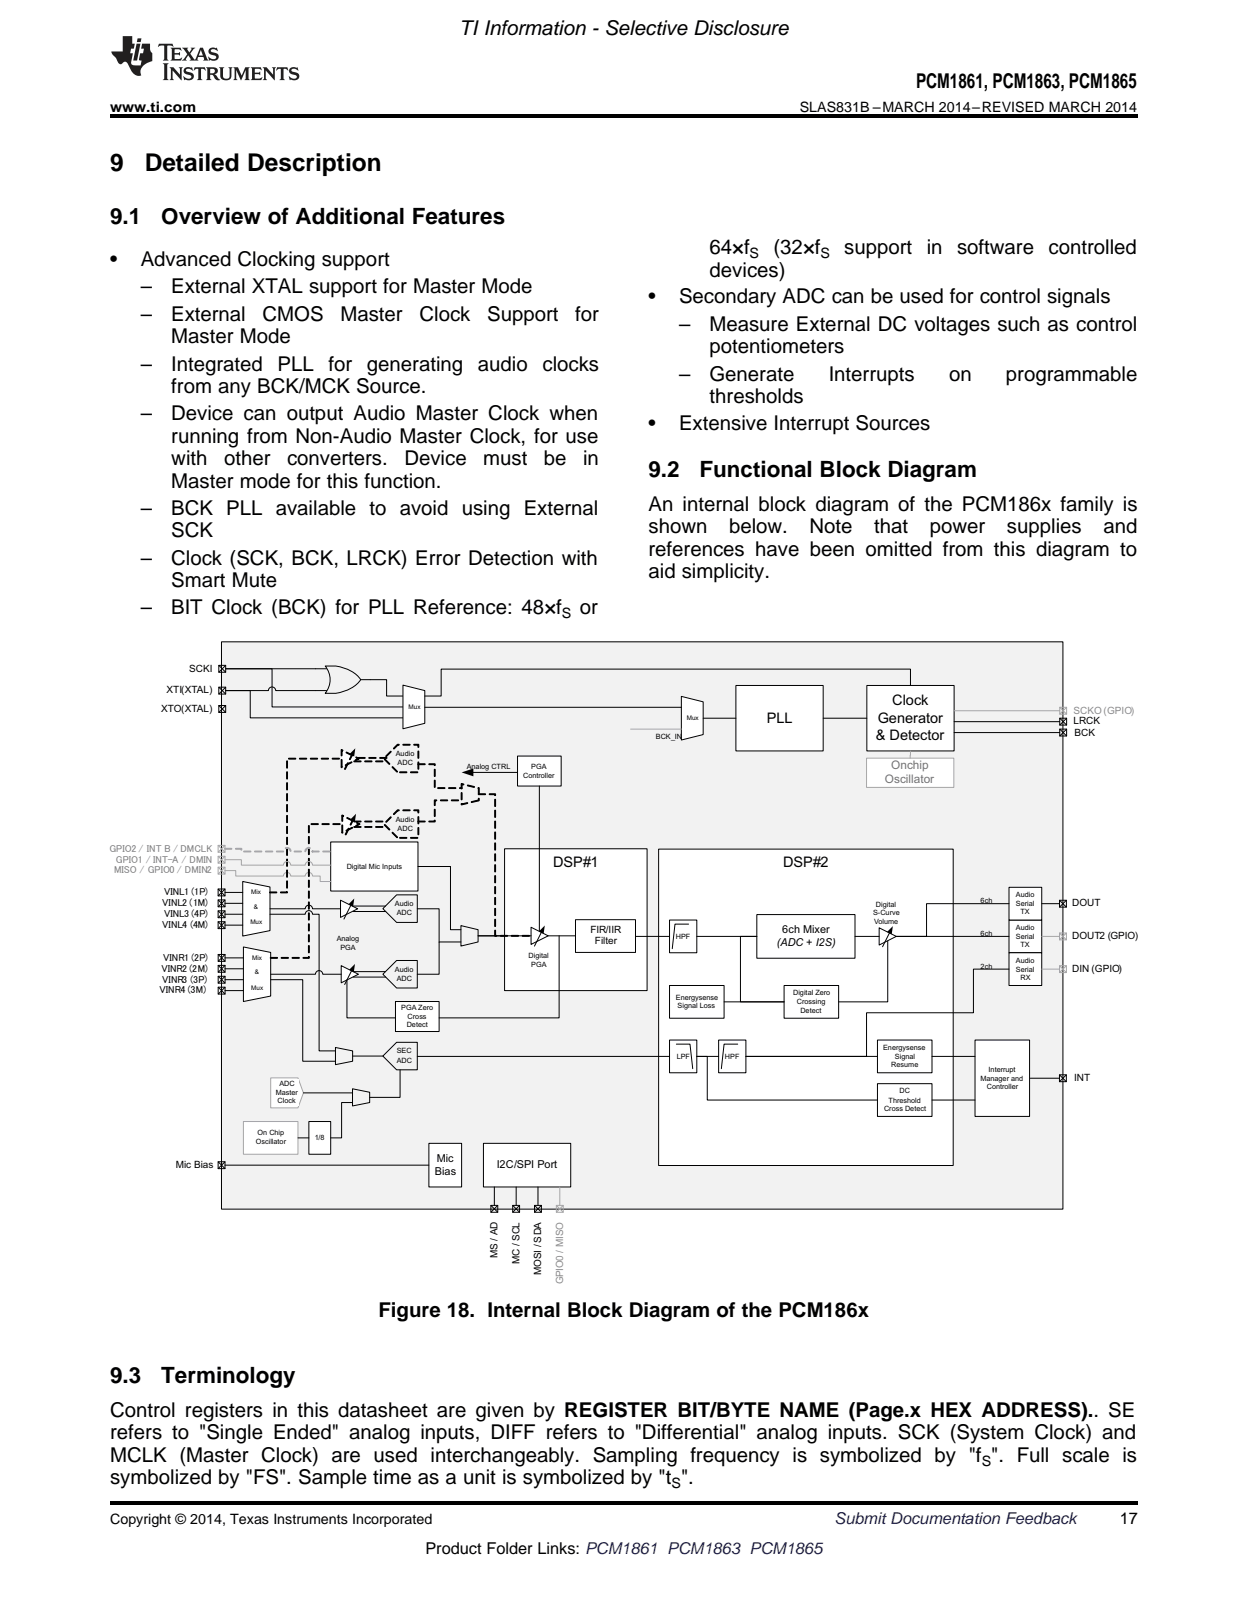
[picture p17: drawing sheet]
<svg xmlns="http://www.w3.org/2000/svg" width="216mm" height="279mm" viewBox="0 0 216 279" stroke-linecap="round" stroke-linejoin="round" font-family="sans-serif">
<defs><g id="words">
<g font-size="4.2">
<text x="19" y="29.6">9</text>
<text x="25" y="29.6">Detailed Description</text>
</g>
<g font-size="3.9">
<text x="19" y="38.8">9.1</text>
<text x="27.9" y="38.8">Overview of Additional Features</text>
<text x="112.2" y="82.4">9.2</text>
<text x="121" y="82.4">Functional Block Diagram</text>
<text x="19" y="239.2">9.3</text>
<text x="27.9" y="239.2">Terminology</text>
</g>
<g font-size="3.5">
<text x="79.4" y="6">TI Information - Selective Disclosure</text>
<text x="158.5" y="15.2">PCM1861, PCM1863, PCM1865</text>
<text x="19" y="46">•</text>
<text x="24.3" y="46">Advanced Clocking support</text>
<text x="122.8" y="44">64×f</text>
<text x="122.8" y="47.8">devices)</text>
<text x="133.8" y="44">(32×f</text>
<text x="146.1" y="44">support</text>
<text x="160.3" y="44">in</text>
<text x="165.6" y="44">software</text>
<text x="181.4" y="44">controlled</text>
<text x="24.3" y="50.8">–</text>
<text x="29.6" y="50.8">External XTAL support for Master Mode</text>
<text x="112.2" y="52.5">•</text>
<text x="117.5" y="52.5">Secondary ADC can be used for control signals</text>
<text x="24.3" y="55.5">–</text>
<text x="29.6" y="55.5">External</text>
<text x="29.6" y="59.4">Master Mode</text>
<text x="45.4" y="55.5">CMOS</text>
<text x="58.9" y="55.5">Master</text>
<text x="72.6" y="55.5">Clock</text>
<text x="84.3" y="55.5">Support</text>
<text x="99.5" y="55.5">for</text>
<text x="117.5" y="57.2">–</text>
<text x="122.7" y="57.2">Measure External DC voltages such as control</text>
<text x="24.3" y="64.1">–</text>
<text x="29.6" y="64.1">Integrated</text>
<text x="48" y="64.1">PLL</text>
<text x="56.8" y="64.1">for</text>
<text x="63.5" y="64.1">generating</text>
<text x="82.7" y="64.1">audio</text>
<text x="93.9" y="64.1">clocks</text>
<text x="117.5" y="65.8">–</text>
<text x="122.7" y="65.8">Generate</text>
<text x="122.8" y="61.1">potentiometers</text>
<text x="143.4" y="65.8">Interrupts</text>
<text x="164.2" y="65.8">on</text>
<text x="174" y="65.8">programmable</text>
<text x="29.6" y="68">from any BCK/MCK Source.</text>
<text x="122.8" y="69.7">thresholds</text>
<text x="24.3" y="72.7">–</text>
<text x="29.6" y="72.7">Device can output Audio Master Clock when</text>
<text x="29.6" y="76.6">running from Non-Audio Master Clock, for use</text>
<text x="112.2" y="74.4">•</text>
<text x="117.5" y="74.4">Extensive Interrupt Sources</text>
<text x="29.6" y="80.5">with</text>
<text x="38.8" y="80.5">other</text>
<text x="49.7" y="80.5">converters.</text>
<text x="70" y="80.5">Device</text>
<text x="83.6" y="80.5">must</text>
<text x="94.1" y="80.5">be</text>
<text x="100.9" y="80.5">in</text>
<text x="24.3" y="89.1">–</text>
<text x="29.6" y="89.1">BCK PLL available to avoid using External</text>
<text x="29.6" y="84.3">Master mode for this function.</text>
<text x="112.2" y="88.4">An internal block diagram of the PCM186x family is</text>
<text x="29.6" y="93">SCK</text>
<text x="112.2" y="92.3">shown</text>
<text x="126.1" y="92.3">below.</text>
<text x="140" y="92.3">Note</text>
<text x="151.2" y="92.3">that</text>
<text x="160.9" y="92.3">power</text>
<text x="174.2" y="92.3">supplies</text>
<text x="190.9" y="92.3">and</text>
<text x="24.3" y="97.7">–</text>
<text x="29.6" y="97.7">Clock (SCK, BCK, LRCK) Error Detection with</text>
<text x="29.6" y="101.6">Smart Mute</text>
<text x="112.2" y="96.2">references have been omitted from this diagram to</text>
<text x="112.2" y="100">aid simplicity.</text>
<text x="24.3" y="106.3">–</text>
<text x="29.6" y="106.3">BIT Clock (BCK) for PLL Reference: 48×f</text>
<text x="100.3" y="106.3">or</text>
<text x="65.5" y="227.9">Figure 18. Internal Block Diagram of the PCM186x</text>
<text x="19" y="245.1">Control registers in this datasheet are given by REGISTER BIT/BYTE NAME (Page.x HEX ADDRESS).. SE</text>
<text x="19" y="249">refers to &quot;Single Ended&quot; analog inputs, DIFF refers to &quot;Differential&quot; analog inputs. SCK (System Clock) and</text>
<text x="19" y="252.9">MCLK (Master Clock) are used interchangeably. Sampling frequency is symbolized by &quot;f &quot;. Full scale is</text>
<text x="19" y="256.8">symbolized by &quot;FS&quot;. Sample time as a unit is symbolized by &quot;t &quot;.</text>
</g>
<text font-size="2.8" fill="#0000c8" x="144.4" y="263.6">Submit Documentation Feedback</text>
<g font-size="2.8">
<text x="193.7" y="263.6">17</text>
<text x="73.6" y="268.9">Product Folder Links: PCM1861 PCM1863 PCM1865</text>
</g>
<g font-size="2.5">
<text x="19" y="19.3">www.ti.com</text>
<text x="138.4" y="19.3">SLAS831B –MARCH 2014–REVISED MARCH 2014</text>
<text x="129.7" y="44.7">S</text>
<text x="141.9" y="44.7">S</text>
<text x="97.2" y="107">S</text>
<text x="132.6" y="125">PLL</text>
<text x="151.8" y="125">Generator</text>
<text x="154.4" y="122">Clock</text>
<text x="151.5" y="128">&amp; Detector</text>
<text x="95.7" y="150">DSP#1</text>
<text x="135.5" y="150">DSP#2</text>
<text x="116.2" y="257.5">S</text>
<text x="169.8" y="253.6">S</text>
<text x="19" y="263.6">Copyright © 2014, Texas Instruments Incorporated</text>
</g>
<g font-size="2" fill="#737373">
<text x="153.1" y="135.5">Oscillator</text>
<text x="154.2" y="133">Onchip</text>
</g>
<g font-size="1.9">
<text x="135.3" y="161.5">6ch Mixer</text>
<text x="134.4" y="163.7">(ADC + I2S)</text>
<text x="75.2" y="203.3">Bias</text>
<text x="75.6" y="201">Mic</text>
<text x="85.9" y="202.1">I2C/SPI Port</text>
</g>
<g font-size="1.7">
<text x="28.8" y="120">XTI(XTAL)</text>
<text x="32.8" y="116.2">SCKI</text>
<text x="27.9" y="123.1">XTO(XTAL)</text>
<text x="185.7" y="125.3">LRCK</text>
<text x="185.9" y="127.4">BCK</text>
<text x="28.4" y="154.9">VINL1 (1P)</text>
<text x="28.1" y="160.5">VINL4 (4M)</text>
<text x="28.1" y="156.8">VINL2 (1M)</text>
<text x="28.4" y="158.7">VINL3 (4P)</text>
<text x="102.1" y="161.5">FIR/IIR</text>
<text x="185.5" y="156.8">DOUT</text>
<text x="28.2" y="166.2">VINR1 (2P)</text>
<text x="102.9" y="163.4">Filter</text>
<text x="185.5" y="162.4">DOUT2 (GPIO)</text>
<text x="27.6" y="171.9">VINR4 (3M)</text>
<text x="27.9" y="168.1">VINR2 (2M)</text>
<text x="28.1" y="170">VINR3 (3P)</text>
<text x="185.5" y="168.1">DIN (GPIO)</text>
<text x="185.8" y="187">INT</text>
<text x="30.4" y="202.1">Mic Bias</text>
<text x="86.1" y="217.6" transform="rotate(-90 86.1 217.6)">MS / AD</text>
<text x="89.9" y="218.7" transform="rotate(-90 89.9 218.7)">MC / SCL</text>
<text x="93.6" y="220.6" transform="rotate(-90 93.6 220.6)">MOSI / SDA</text>
</g>
<g font-size="1.7" fill="#8c8c8c">
<text x="185.7" y="123.6">SCKO(GPIO)</text>
<text x="97.4" y="222.2" transform="rotate(-90 97.4 222.2)">GPIO0 / MISO</text>
</g>
<g font-size="1.7" fill="#808080">
<text x="18.9" y="147.3">GPIO2 / INT B / DMCLK</text>
<text x="20" y="149.2">GPIO1 / INT-A / DMIN</text>
<text x="19.7" y="151.1">MISO / GPIO0 / DMIN2</text>
</g>
<g font-size="1.3">
<text x="68.5" y="130.8">Audio</text>
<text x="113.5" y="127.8">BCK_IN</text>
<text x="68.8" y="132.4">ADC</text>
<text x="80.7" y="133">Analog CTRL</text>
<text x="90.5" y="134.6">Controller</text>
<text x="91.9" y="133">PGA</text>
<text x="68.5" y="142.1">Audio</text>
<text x="68.8" y="143.7">ADC</text>
<text x="60" y="150.3">Digital Mic Inputs</text>
<text x="175.7" y="155.2">Audio</text>
<text x="68.3" y="156.8">Audio</text>
<text x="68.6" y="158.3">ADC</text>
<text x="151" y="158.3">S-Curve</text>
<text x="151.2" y="159.9">Volume</text>
<text x="151.5" y="156.9">Digital</text>
<text x="169.6" y="162">6ch</text>
<text x="169.6" y="156.3">6ch</text>
<text x="175.7" y="160.9">Audio</text>
<text x="175.7" y="156.8">Serial</text>
<text x="176.5" y="158.2">TX</text>
<text x="58.3" y="162.7">Analog</text>
<text x="58.9" y="164.3">PGA</text>
<text x="91.4" y="165.7">Digital</text>
<text x="91.9" y="167.3">PGA</text>
<text x="116.9" y="162.4">HPF</text>
<text x="169.6" y="167.6">2ch</text>
<text x="175.7" y="162.4">Serial</text>
<text x="175.7" y="166.5">Audio</text>
<text x="176.5" y="163.8">TX</text>
<text x="68.3" y="168.1">Audio</text>
<text x="68.6" y="169.7">ADC</text>
<text x="116.9" y="173">Energysense</text>
<text x="137.2" y="172.2">Digital Zero</text>
<text x="137.8" y="173.8">Crossing</text>
<text x="175.7" y="168.1">Serial</text>
<text x="176.5" y="169.5">RX</text>
<text x="69.4" y="174.7">PGA Zero</text>
<text x="70.4" y="177.7">Detect</text>
<text x="70.5" y="176.3">Cross</text>
<text x="117.2" y="174.4">Signal Loss</text>
<text x="138.5" y="175.2">Detect</text>
<text x="68.6" y="182.3">SEC</text>
<text x="68.6" y="183.8">ADC</text>
<text x="117.1" y="183.2">LPF</text>
<text x="125.4" y="183.2">HPF</text>
<text x="152.8" y="181.6">Energysense</text>
<text x="154.2" y="184.6">Resume</text>
<text x="154.8" y="183.2">Signal</text>
<text x="171" y="185.4">Interrupt</text>
<text x="47.7" y="189.5">Master</text>
<text x="48" y="190.9">Clock</text>
<text x="48.3" y="187.9">ADC</text>
<text x="153.7" y="190.7">Threshold</text>
<text x="155.6" y="189.2">DC</text>
<text x="169.6" y="187">Manager and</text>
<text x="170.7" y="188.4">Controller</text>
<text x="44.3" y="198">Oscillator</text>
<text x="44.6" y="196.4">On Chip</text>
<text x="54.5" y="197.2">1/8</text>
<text x="152.9" y="192.2">Cross Detect</text>
</g>
<g font-size="1.1">
<text x="70.7" y="122.6">Mux</text>
<text x="118.8" y="124.5">Mux</text>
<text x="43.5" y="154.7">Mix</text>
<text x="43.3" y="159.9">Mux</text>
<text x="43.9" y="157.2">&amp;</text>
<text x="43.6" y="166.1">Mix</text>
<text x="43.5" y="171.2">Mux</text>
<text x="44.1" y="168.6">&amp;</text>
</g>
</g></defs>
<path d="M19 259.7h177.8v.5h-177.8z" fill="#000"/>
<path d="M38.3 111h145.6v98.2h-145.6z" fill-rule="evenodd" fill="#f2f2f2"/>
<g fill="none" stroke="#000" stroke-width=".17">
<path d="M38.3 111h145.6v98.2h-145.6zM37.7 153.8h1.2v1.2h-1.2zM37.7 155.7h1.2v1.2h-1.2zM37.7 157.6h1.2v1.2h-1.2zM37.7 159.5h1.2v1.2h-1.2zM37.7 153.8l1.2 1.2M37.7 155.7l1.2 1.2M37.7 157.6l1.2 1.2M37.7 159.5l1.2 1.2M38.9 153.8l-1.2 1.2M38.9 155.7l-1.2 1.2M38.9 157.6l-1.2 1.2"/>
<path d="M38.9 159.5l-1.2 1.2"/>
</g>
<path d="M42 152.5l4.7 .9v7.6l-4.7 .9z" fill-rule="evenodd" fill="#fff"/>
<path d="M42 152.5l4.7 .9v7.6l-4.7 .9z" fill="none" stroke="#000" stroke-width=".17"/>
<path d="M43.4 153.8h1.9v6.8h-1.9z" fill-rule="evenodd" fill="#fff"/>
<path d="M38.9 154.4h3.1M38.9 156.3h3.1M38.9 158.2h3.1M38.9 160.1h3.1" fill="none" stroke="#000" stroke-width=".17"/>
<path d="M58.9 155.7l3 1.5-3 1.5z" fill="#fff"/>
<g fill="none" stroke="#000" stroke-width=".17">
<path d="M46.7 157.2h6.1a.63 .63 0 0 1 .6-.6 .63 .63 0 0 1 .7 .6h4.8M58.9 155.7l3 1.5-3 1.5zM60.7 156.6l-1.2 2.4M37.7 165.1h1.2v1.2h-1.2zM37.7 167h1.2v1.2h-1.2zM37.7 168.9h1.2v1.2h-1.2zM37.7 170.8h1.2v1.2h-1.2zM37.7 165.1l1.2 1.2M37.7 167l1.2 1.2M37.7 168.9l1.2 1.2M37.7 170.8l1.2 1.2M38.9 165.1l-1.2 1.2"/>
<path d="M38.9 167l-1.2 1.2M38.9 168.9l-1.2 1.2M38.9 170.8l-1.2 1.2M58 181.2l3 .6v1.8l-3 .6z"/>
</g>
<path d="M60.3 156.5l1-1.1-.2 1.5z" fill="#000"/>
<path d="M42.1 163.8l4.7 1v7.5l-4.7 1z" fill-rule="evenodd" fill="#fff"/>
<path d="M42.1 163.8l4.7 1v7.5l-4.7 1z" fill="none" stroke="#000" stroke-width=".17"/>
<path d="M43.5 165.1h2v6.8h-2z" fill-rule="evenodd" fill="#fff"/>
<path d="M38.9 165.7h3.2M38.9 167.6h3.2M38.9 169.5h3.2M38.9 171.4h3.2" fill="none" stroke="#000" stroke-width=".17"/>
<path d="M59 167.1l3 1.4-3 1.5z" fill="#fff"/>
<path d="M61.1 156.8h5.6M61.1 157.7h5.6M68.6 154.8h3.6v4.8h-3.6l-2.4-2.4zM46.8 168.5h7.8a.63 .63 0 0 1 .6-.6 .63 .63 0 0 1 .6 .6h3.2M59 167.1l3 1.4-3 1.5zM60.9 167.9l-1.3 2.4M61.1 168.1h5.6M61.1 169h5.6M66.2 168.5l2.4-2.3h3.6v4.7h-3.6z" fill="none" stroke="#000" stroke-width=".17"/>
<path d="M60.4 167.8l1-1-.2 1.4z" fill="#000"/>
<path d="M87.3 146.8h24.6v24.6h-24.6z" fill-rule="evenodd" fill="#fff"/>
<path d="M87.3 146.8h24.6v24.6h-24.6z" fill="none" stroke="#000" stroke-width=".17"/>
<path d="M113.9 146.9h51v54.7h-51z" fill-rule="evenodd" fill="#fff"/>
<path d="M46.7 158.2h6.1a.63 .63 0 0 1 .6-.7 .63 .63 0 0 1 .7 .7h1.1v23.6h2.8M72.2 157.2h3.8v11.3h-3.8M113.9 146.9h51v54.7h-51zM46.8 169.5h5.6v14.1h5.6M79.7 160.1l3 .7v2.2l-3 .7z" fill="none" stroke="#000" stroke-width=".17"/>
<path d="M57.2 145.7h15.1v8.5h-15.1z" fill-rule="evenodd" fill="#fff"/>
<path d="M57.2 145.7h15.1v8.5h-15.1zM72.3 149.9h5.6v10.9h1.8M82.7 161.9h4.6" fill="none" stroke="#000" stroke-width=".17"/>
<path d="M37.7 150h1.2v1.2h-1.2zM37.7 150l1.2 1.2M38.9 150.6h1.9v1h8.2a.63 .63 0 0 1 .7-.7 .63 .63 0 0 1 .6 .7h2.5a.63 .63 0 0 1 .6-.7 .63 .63 0 0 1 .7 .7h1.3v.9h1.8M38.9 150l-1.2 1.2" fill="none" stroke="#a6a6a6" stroke-width=".17"/>
<path d="M91.9 160.4l2.9 1.5-2.9 1.5z" fill="#fff"/>
<path d="M82.7 161.9h9.2M91.9 160.4l2.9 1.5-2.9 1.5zM93.7 161.2l-1.2 2.5" fill="none" stroke="#000" stroke-width=".17"/>
<path d="M94.2 160.1l-.2 1.4-.8-.4z" fill="#000"/>
<path d="M99.6 159.1h10.3v5.7h-10.3z" fill-rule="evenodd" fill="#fff"/>
<path d="M99.6 159.1h10.3v5.7h-10.3zM94.8 161.9h4.8" fill="none" stroke="#000" stroke-width=".17"/>
<path d="M68.4 173.3h7.6v5.2h-7.6z" fill-rule="evenodd" fill="#fff"/>
<path d="M60 169.5v6.6h8.4M68.4 173.3h7.6v5.2h-7.6zM96.7 161.9v14.2h-20.7M61 182.7h5.2M66.2 182.7l2.4-2.4h3.6v4.8h-3.6z" fill="none" stroke="#000" stroke-width=".17"/>
<path d="M130.9 158.2h17v7.6h-17z" fill-rule="evenodd" fill="#fff"/>
<path d="M130.9 158.2h17v7.6h-17z" fill="none" stroke="#000" stroke-width=".17"/>
<path d="M152.1 160.5l3 1.5-3 1.5z" fill="#fff"/>
<path d="M109.9 162h5.9M147.9 162h4.2M152.1 160.5l3 1.5-3 1.5zM153.9 161.3l-1.2 2.5" fill="none" stroke="#000" stroke-width=".17"/>
<path d="M153.4 161.2l1.1-1-.2 1.4z" fill="#000"/>
<path d="M135.6 170.5h9.5v5.7h-9.5z" fill-rule="evenodd" fill="#fff"/>
<path d="M135.6 170.5h9.5v5.7h-9.5zM153.6 162.8v10.5h-8.5" fill="none" stroke="#000" stroke-width=".17"/>
<path d="M115.8 170.5h9.5v5.7h-9.5z" fill-rule="evenodd" fill="#fff"/>
<path d="M115.8 170.5h9.5v5.7h-9.5z" fill="none" stroke="#000" stroke-width=".17"/>
<path d="M115.8 179.9h4.7v5.7h-4.7z" fill-rule="evenodd" fill="#fff"/>
<path d="M115.8 179.9h4.7v5.7h-4.7z" fill="none" stroke="#000" stroke-width=".17"/>
<path d="M124.3 179.9h4.7v5.7h-4.7z" fill-rule="evenodd" fill="#fff"/>
<path d="M124.3 179.9h4.7v5.7h-4.7zM117 180.6h2.4l.4 4.3M127.6 180.6h-2.3l-.5 4.3" fill="none" stroke="#000" stroke-width=".17"/>
<path d="M151.8 179.9h9.4v5.7h-9.4z" fill-rule="evenodd" fill="#fff"/>
<path d="M151.8 179.9h9.4v5.7h-9.4z" fill="none" stroke="#000" stroke-width=".17"/>
<path d="M151.8 187.5h9.4v5.6h-9.4z" fill-rule="evenodd" fill="#fff"/>
<path d="M124.3 182.8h-3.8h1.9v7.5h29.4M129 182.8h22.8M151.8 187.5h9.4v5.6h-9.4z" fill="none" stroke="#000" stroke-width=".17"/>
<path d="M115.8 159.2h4.7v5.6h-4.7z" fill-rule="evenodd" fill="#fff"/>
<path d="M115.8 159.2h4.7v5.6h-4.7zM119.1 159.9h-2.3l-.5 4.2M72.2 182.8h43.6" fill="none" stroke="#000" stroke-width=".17"/>
<path d="M168.7 179.9h9.4v13.2h-9.4z" fill-rule="evenodd" fill="#fff"/>
<path d="M120.5 162h10.4h-2.8v11.3h7.5h-10.3M168.7 179.9h9.4v13.2h-9.4zM161.2 182.8h7.5M161.2 190.3h7.5" fill="none" stroke="#000" stroke-width=".17"/>
<path d="M174.6 159.2h5.6v5.6h-5.6z" fill-rule="evenodd" fill="#fff"/>
<path d="M174.6 159.2h5.6v5.6h-5.6z" fill="none" stroke="#000" stroke-width=".17"/>
<path d="M174.6 164.8h5.6v5.7h-5.6z" fill-rule="evenodd" fill="#fff"/>
<path d="M155.1 162h19.5M174.6 164.8h5.6v5.7h-5.6z" fill="none" stroke="#000" stroke-width=".17"/>
<path d="M174.6 153.5h5.6v5.7h-5.6z" fill-rule="evenodd" fill="#fff"/>
<path d="M174.6 153.5h5.6v5.7h-5.6zM180.2 156.3h3.1M183.3 155.7h1.2v1.2h-1.2zM183.3 155.7l1.2 1.2M184.5 155.7l-1.2 1.2" fill="none" stroke="#000" stroke-width=".17"/>
<path d="M180.2 162h3.1M180.2 167.7h3.1M183.3 161.4h1.2v1.2h-1.2zM183.3 167.1h1.2v1.2h-1.2zM183.3 161.4l1.2 1.2M183.3 167.1l1.2 1.2M184.5 161.4l-1.2 1.2M184.5 167.1l-1.2 1.2" fill="none" stroke="#a6a6a6" stroke-width=".17"/>
<path d="M42.1 194h9.4v5.7h-9.4z" fill-rule="evenodd" fill="#fff"/>
<path d="M42.1 194h9.4v5.7h-9.4z" fill="none" stroke="#a6a6a6" stroke-width=".17"/>
<path d="M53.4 194h3.8v5.7h-3.8z" fill-rule="evenodd" fill="#fff"/>
<path d="M53.4 194h3.8v5.7h-3.8zM61 188.4l3 .6v1.7l-3 .6zM69.2 185.1v4.7h-5.2" fill="none" stroke="#000" stroke-width=".17"/>
<path d="M46.8 186.5h4.7l1 2.6-1 2.6h-4.7z" fill-rule="evenodd" fill="#fff"/>
<path d="M46.8 186.5h4.7l1 2.6-1 2.6h-4.7z" fill="none" stroke="#a6a6a6" stroke-width=".17"/>
<path d="M47.7 186.8h3.9v4.5h-3.9z" fill-rule="evenodd" fill="#fff"/>
<path d="M51.5 196.9h1.9M52.5 189.1h8.5M61 190.7h-1.9v6.2h-1.9" fill="none" stroke="#000" stroke-width=".17"/>
<path d="M150 118.6h15.1v11.3h-15.1z" fill-rule="evenodd" fill="#fff"/>
<path d="M150 118.6h15.1v11.3h-15.1z" fill="none" stroke="#000" stroke-width=".17"/>
<path d="M127.3 118.6h15.1v11.3h-15.1z" fill-rule="evenodd" fill="#fff"/>
<path d="M127.3 118.6h15.1v11.3h-15.1z" fill="none" stroke="#000" stroke-width=".17"/>
<path d="M149.9 131.2h15.1v5h-15.1z" fill-rule="evenodd" fill="#fff"/>
<path d="M149.9 131.2h15.1v5h-15.1zM157.5 129.9v1.3M165.1 123h18.2M183.3 122.4h1.2v1.2h-1.2zM183.3 122.4l1.2 1.2M184.5 122.4l-1.2 1.2" fill="none" stroke="#a6a6a6" stroke-width=".17"/>
<g fill="none" stroke="#000" stroke-width=".17">
<path d="M37.9 115.1h1.1v1.2h-1.1zM37.9 118.9h1.1v1.2h-1.1zM37.9 115.1l1.1 1.2M37.9 118.9l1.1 1.2M39 115.1l-1.1 1.2M39 118.9l-1.1 1.2M56.3 115.2a6.5 6.5 0 0 1 6.1 2.4 6.6 6.6 0 0 1-6.1 2.3 3.7 3.7 0 0 0 0-4.7zM56.5 119.5h-8.8a.63 .63 0 0 0-.6-.7 .63 .63 0 0 0-.7 .7h-7.4h4.3v4.7h26.4M56.5 115.7h-17.5h8.1v6.6h22.6M62.4 117.6h4.5v2.8h2.8M142.4 124.3h7.6M165.1 124.9h18.2"/>
<path d="M165.1 126.7h18.2M183.3 124.3h1.2v1.1h-1.2zM183.3 126.1h1.2v1.2h-1.2zM183.3 124.3l1.2 1.1M183.3 126.1l1.2 1.2M184.5 124.3l-1.2 1.1M184.5 126.1l-1.2 1.2"/>
</g>
<path d="M69.7 118.5l3.8 1v5.6l-3.8 1z" fill-rule="evenodd" fill="#fff"/>
<path d="M69.7 118.5l3.8 1v5.6l-3.8 1z" fill="none" stroke="#000" stroke-width=".17"/>
<path d="M70.6 121.7h2v1.2h-2z" fill-rule="evenodd" fill="#fff"/>
<path d="M37.9 122.1h1.1v1.1h-1.1zM37.9 122.1l1.1 1.1M39 122.1l-1.1 1.1" fill="none" stroke="#000" stroke-width=".17"/>
<path d="M117.9 120.5l3.7 .9v5.7l-3.7 .9z" fill-rule="evenodd" fill="#fff"/>
<path d="M117.9 120.5l3.7 .9v5.7l-3.7 .9z" fill="none" stroke="#000" stroke-width=".17"/>
<path d="M118.8 123.6h1.9v1.3h-1.9z" fill-rule="evenodd" fill="#fff"/>
<path d="M73.5 122.4h44.4M121.6 124.3h5.7" fill="none" stroke="#000" stroke-width=".17"/>
<path d="M109.1 126.1h8.8" fill="none" stroke="#a6a6a6" stroke-width=".17"/>
<path d="M59.1 129.8l3 1.5-3 1.4z" fill="#fff"/>
<g fill="#000">
<path d="M60.5 130.5l1-1-.2 1.4z"/>
<path d="M59 131.4l.2 .1-.1 1.2zM59 129.7l.3 .1v.1l-.2-.1h.1l-.1 1zM59.9 130.2l1.1 .5zM61.6 131l.5 .2v.1l-.6 .3v-.1l.5-.3v.1zM59.8 132.3l1.1-.5-1 .6zM59 132.7a.1 .1 0 0 1 .2 0 .1 .1 0 0 1-.2 0z" fill-rule="evenodd"/>
<path d="M60.1 132l.1 .1-.6 1zM60.8 130.5l.2 .1-.5 .8z" fill-rule="evenodd"/>
</g>
<g fill="none" stroke="#000" stroke-width=".17">
<path d="M59 131.4l.2 .1-.1 1.2zM59 129.7l.3 .1v.1l-.2-.1h.1l-.1 1zM59.8 132.3l1.1-.5-1 .6zM59.9 130.2l1.1 .5zM60.1 132l.1 .1-.6 1zM60.8 130.5l.2 .1-.5 .8zM61.6 131l.5 .2v.1l-.6 .3v-.1l.5-.3v.1z"/>
<circle cx="59.1" cy="132.7" r=".08"/>
</g>
<path d="M59.2 141.1l3 1.5-3 1.5z" fill="#fff"/>
<g fill="#000">
<path d="M60.6 141.8l1-1-.2 1.4z"/>
<path d="M61.2 131.7h1.3l-1.2 .1zM63.1 131.7h1.3l-1.2 .1zM65 131.7h1.2l-1.1 .1z" fill-rule="evenodd"/>
<path d="M61.9 131.1h1.3l-1.2 .1zM63.8 131.1h1.3l-1.2 .1zM65.7 131.1h1.3l-1.2 .1z" fill-rule="evenodd"/>
<path d="M67.9 132.7l.8 .9zM66.5 131.3l.9 .9zM66.8 130.8l.8-.8-.7 .9zM68.1 129.4l.6-.6h.3l-.8 .8zM69.7 128.8h1.3l-1.2 .1zM71.6 128.8h.8v.5l-.1-.1v-.4l.1 .1h-.7zM72.3 130h.2l-.1 1.2zM72.3 131.8l.2 .1-.1 1.2zM71 133.6h1.3l-1.2 .1zM69.2 133.6h1.2l-1.2 .1z" fill-rule="evenodd"/>
<path d="M72.3 132.2h1.3l-1.2 .1zM74.2 132.2l1-.1 .1 .3h-.1l-.1-.2 .1 .1h-.9zM75.2 133.1l.1 .1-.1 1.1zM75.2 135h.1l-.1 1.2zM75.7 136.3h1.3l-1.2 .1zM77.6 136.3h1.3l-1.2 .1zM79.5 136.3h.4l-.3 .1z" fill-rule="evenodd"/>
<path d="M81.5 138.7l1.2-.2-1.1 .3zM79.8 139l.1 .2-.1-.1 1.1-.2-1 .4zM79.8 137.1l.1 .1v1.2zM79.8 135.6l.5 .1h-.5l.1-.1v.9zM80.9 135.8l1.2 .4-1.2-.2zM82.7 136.3h.2l-.1 1.2zM82.8 138.1l.1 .1-.1 .3z" fill-rule="evenodd"/>
<path d="M82.8 137.4h1.2l-1.2 .1zM84.7 137.4l1-.1v.3h-.1v-.2l.1 .1h-1zM85.6 138.3h.1v1.2zM85.6 140.2h.1v1.2zM85.6 142.1h.1v1.2zM85.6 144h.1v1.2zM85.6 145.8l.1 .1v1.2zM85.6 147.7l.1 .1v1.2zM85.6 149.6l.1 .1v1.2zM85.6 151.5l.1 .1v1.1zM85.6 153.4h.1v1.2zM85.6 155.3h.1v1.2zM85.6 157.2h.1v1.2zM85.6 159.1h.1v1.2zM85.6 160.9l.1 .1v.9v-.1h.2v.2l-.3-.1zM86.6 161.8l1.2 .1-1.2 .1zM88.5 161.8l1.2 .1-1.2 .1zM90.4 161.8l1.2 .1-1.2 .1z" fill-rule="evenodd"/>
<path d="M46.7 154.3l1.2 .1-1.2 .1zM48.5 154.3h1.2l-.1 .1 .1-.1v.1l-1.1 .1zM49.6 152.4l.1 .1v1.2zM49.6 150.5l.1 .1v1.2zM49.6 148.6l.1 .1v1.2zM49.6 146.8h.1v1.2zM49.6 144.9h.1v1.2zM49.6 143h.1v1.2zM49.6 141.1h.1v1.2zM49.6 139.2l.1 .1v1.1zM49.6 137.3l.1 .1v1.2zM49.6 135.4l.1 .1v1.2zM49.6 133.5l.1 .1v1.2zM49.6 131.7h.1v1.2zM49.9 131.2l1.3 .1h-1.2zM51.8 131.2l1.3 .1h-1.2zM53.7 131.2l1.2 .1h-1.1zM55.6 131.2l1.2 .1h-1.1zM57.5 131.2l1.2 .1h-1.2z" fill-rule="evenodd"/>
<path d="M59.2 142.7l.1 .1-.1 1.2zM59.1 141l.3 .1v.1h-.2l.1-.1-.1 1zM60 141.5l1.1 .5zM61.7 142.3l.5 .2 .1 .1-.7 .3v-.1l.6-.3v.1zM59.9 143.6l1.1-.4-1 .6zM59.1 144.1a.1 .1 0 0 1 .2 0 .1 .1 0 0 1-.2 0z" fill-rule="evenodd"/>
<path d="M60.2 143.3l.2 .1-.6 1zM61 141.9h.1l-.5 .8z" fill-rule="evenodd"/>
<path d="M61.2 142.1h1.3l-1.2 .1zM63.1 142.1h1.3l-1.2 .1zM65 142.1h1.2l-1.1 .1z" fill-rule="evenodd"/>
<path d="M61.2 143l1.3 .1h-1.2zM63.1 143l1.3 .1h-1.2zM65 143l1.2 .1h-1.1z" fill-rule="evenodd"/>
<path d="M67.9 144l.8 .9zM66.5 142.7l.9 .9zM67.5 141.3l.1 .2-.8 .7zM68.1 140.8l.7-.7h.2l-.8 .8zM69.7 140.1l1.3 .1-1.2 .1zM71.6 140.1h.8v.5h-.1v-.4l.1 .1h-.7zM72.3 141.3l.2 .1-.1 1.1zM72.3 143.2h.2l-.1 1.2zM71 144.9l1.3 .1h-1.2zM69.2 144.9l1.2 .1h-1.2z" fill-rule="evenodd"/>
<path d="M72.3 142.1h1.3l-1.2 .1zM74.2 142.1l1-.1-.1 .1 .1-.2 .1 .1-.1 .2h-.9zM75.2 140l.1 .1-.1 1.2zM75.2 138.4l.4 .1h-.4h.1l-.1 .9zM76.2 138.4l1.2 .1h-1.1zM78.1 138.4l1.2 .1h-1.1z" fill-rule="evenodd"/>
<path d="M46.8 165.7h1.2l-1.2 .1zM48.7 165.7h1.2l-1.2 .1zM50.5 165.7h1.3l-1.2 .1zM52.4 165.7l1-.1v.1v-.2h.1l-.1 .3h-.9zM53.4 163.6l.1 .1-.1 1.1zM53.4 161.7l.1 .1-.1 1.2zM53.4 159.8l.1 .1-.1 1.2zM53.4 157.9l.1 .1-.1 1.2zM53.4 156.1h.1l-.1 1.2zM53.4 154.2h.1l-.1 1.2zM53.4 152.3h.1l-.1 1.2zM53.4 150.4h.1l-.1 1.2zM53.4 148.5l.1 .1-.1 1.1zM53.4 146.6l.1 .1-.1 1.2zM53.4 144.7l.1 .1-.1 1.2zM53.4 142.8l.1 .1-.1 1.2zM53.8 142.5l1.3 .1-1.2 .1zM55.7 142.5l1.3 .1-1.2 .1zM57.6 142.5l1.2 .1-1.1 .1z" fill-rule="evenodd"/>
</g>
<g fill="none" stroke="#000" stroke-width=".17">
<path d="M49.6 139.2l.1 .1v1.1zM49.6 137.3l.1 .1v1.2zM49.6 135.4l.1 .1v1.2zM49.6 133.5l.1 .1v1.2zM49.6 131.7h.1v1.2zM49.9 131.2l1.3 .1h-1.2zM51.8 131.2l1.3 .1h-1.2zM53.7 131.2l1.2 .1h-1.1zM55.6 131.2l1.2 .1h-1.1zM57.5 131.2l1.2 .1h-1.2zM61.2 131.7h1.3l-1.2 .1zM61.9 131.1h1.3l-1.2 .1z"/>
<path d="M63.1 131.7h1.3l-1.2 .1zM63.8 131.1h1.3l-1.2 .1zM65 131.7h1.2l-1.1 .1zM65.7 131.1h1.3l-1.2 .1zM66.5 131.3l.9 .9zM66.8 130.8l.8-.8-.7 .9zM67.9 132.7l.8 .9zM68.1 129.4l.6-.6h.3l-.8 .8zM69.2 133.6h1.2l-1.2 .1zM69.7 128.8h1.3l-1.2 .1zM71 133.6h1.3l-1.2 .1zM71.6 128.8h.8v.5l-.1-.1v-.4l.1 .1h-.7z"/>
<path d="M72.3 130h.2l-.1 1.2zM72.3 131.8l.2 .1-.1 1.2zM72.3 132.2h1.3l-1.2 .1zM74.2 132.2l1-.1 .1 .3h-.1l-.1-.2 .1 .1h-.9zM75.2 133.1l.1 .1-.1 1.1zM75.2 135h.1l-.1 1.2zM75.2 138.4l.4 .1h-.4h.1l-.1 .9zM75.7 136.3h1.3l-1.2 .1zM76.2 138.4l1.2 .1h-1.1zM77.6 136.3h1.3l-1.2 .1zM78.1 138.4l1.2 .1h-1.1zM79.5 136.3h.4l-.3 .1z"/>
<path d="M79.8 139l.1 .2-.1-.1 1.1-.2-1 .4zM79.8 137.1l.1 .1v1.2zM79.8 135.6l.5 .1h-.5l.1-.1v.9zM80.9 135.8l1.2 .4-1.2-.2zM81.5 138.7l1.2-.2-1.1 .3zM82.7 136.3h.2l-.1 1.2zM82.8 138.1l.1 .1-.1 .3zM82.8 137.4h1.2l-1.2 .1zM84.7 137.4l1-.1v.3h-.1v-.2l.1 .1h-1zM85.6 138.3h.1v1.2zM46.7 154.3l1.2 .1-1.2 .1zM48.5 154.3h1.2l-.1 .1 .1-.1v.1l-1.1 .1z"/>
<path d="M49.6 152.4l.1 .1v1.2zM49.6 150.5l.1 .1v1.2zM49.6 148.6l.1 .1v1.2zM49.6 146.8h.1v1.2zM49.6 144.9h.1v1.2zM49.6 143h.1v1.2zM49.6 141.1h.1v1.2zM53.4 159.8l.1 .1-.1 1.2zM53.4 157.9l.1 .1-.1 1.2zM53.4 156.1h.1l-.1 1.2zM53.4 154.2h.1l-.1 1.2zM53.4 152.3h.1l-.1 1.2z"/>
<path d="M53.4 150.4h.1l-.1 1.2zM53.4 148.5l.1 .1-.1 1.1zM53.4 146.6l.1 .1-.1 1.2zM53.4 144.7l.1 .1-.1 1.2zM53.4 142.8l.1 .1-.1 1.2zM53.8 142.5l1.3 .1-1.2 .1zM55.7 142.5l1.3 .1-1.2 .1zM57.6 142.5l1.2 .1-1.1 .1zM59.1 141l.3 .1v.1h-.2l.1-.1-.1 1zM59.2 142.7l.1 .1-.1 1.2zM59.9 143.6l1.1-.4-1 .6zM60 141.5l1.1 .5z"/>
<path d="M60.2 143.3l.2 .1-.6 1zM61 141.9h.1l-.5 .8zM61.2 142.1h1.3l-1.2 .1zM61.2 143l1.3 .1h-1.2zM61.7 142.3l.5 .2 .1 .1-.7 .3v-.1l.6-.3v.1zM63.1 142.1h1.3l-1.2 .1zM63.1 143l1.3 .1h-1.2zM65 142.1h1.2l-1.1 .1zM65 143l1.2 .1h-1.1zM66.5 142.7l.9 .9zM67.5 141.3l.1 .2-.8 .7zM67.9 144l.8 .9z"/>
<path d="M68.1 140.8l.7-.7h.2l-.8 .8zM69.2 144.9l1.2 .1h-1.2zM69.7 140.1l1.3 .1-1.2 .1zM71 144.9l1.3 .1h-1.2zM71.6 140.1h.8v.5h-.1v-.4l.1 .1h-.7zM72.3 141.3l.2 .1-.1 1.1zM72.3 143.2h.2l-.1 1.2zM72.3 142.1h1.3l-1.2 .1zM74.2 142.1l1-.1-.1 .1 .1-.2 .1 .1-.1 .2h-.9zM75.2 140l.1 .1-.1 1.2zM85.6 140.2h.1v1.2zM85.6 142.1h.1v1.2z"/>
<path d="M85.6 144h.1v1.2zM85.6 145.8l.1 .1v1.2zM85.6 147.7l.1 .1v1.2zM85.6 149.6l.1 .1v1.2zM85.6 151.5l.1 .1v1.1zM85.6 153.4h.1v1.2zM85.6 155.3h.1v1.2zM85.6 157.2h.1v1.2zM85.6 159.1h.1v1.2zM46.8 165.7h1.2l-1.2 .1zM48.7 165.7h1.2l-1.2 .1zM50.5 165.7h1.3l-1.2 .1z"/>
<path d="M52.4 165.7l1-.1v.1v-.2h.1l-.1 .3h-.9zM53.4 163.6l.1 .1-.1 1.1zM53.4 161.7l.1 .1-.1 1.2zM85.6 160.9l.1 .1v.9v-.1h.2v.2l-.3-.1zM86.6 161.8l1.2 .1-1.2 .1zM88.5 161.8l1.2 .1-1.2 .1zM90.4 161.8l1.2 .1-1.2 .1z"/>
<circle cx="59.2" cy="144.1" r=".08"/>
</g>
<path d="M89.5 130.8h7.6v5.2h-7.6z" fill-rule="evenodd" fill="#fff"/>
<path d="M81.7 133.6h7.8M89.5 130.8h7.6v5.2h-7.6zM93.3 136v25.1M174.6 156.3h-14.3v5.7h-5.2M174.6 167.7h-6.2v7.5h-18.5v7.6h-20.9" fill="none" stroke="#000" stroke-width=".17"/>
<path d="M79.9 133.6l2-.6v1.3z" fill="#000"/>
<path d="M37.7 148.1h1.2v1.2h-1.2zM37.7 146.3h1.2v1.1h-1.2zM37.7 148.1l1.2 1.2M37.7 146.3l1.2 1.1M38.9 148.7h2.9v1h7.2a.63 .63 0 0 1 .7-.7 .63 .63 0 0 1 .6 .7h2.5a.63 .63 0 0 1 .6-.7 .63 .63 0 0 1 .7 .7h3.1M38.9 148.1l-1.2 1.2M38.9 146.3l-1.2 1.1" fill="none" stroke="#a6a6a6" stroke-width=".17"/>
<path d="M38.9 146.8h1.2l-1.2 .1zM40.8 146.8h1v.2l-.1 .1v-.3l.1 .1h-1zM42.2 147.3h1.2l-1.2 .1zM44.1 147.3h1.2l-1.2 .1zM45.9 147.3h1.3l-1.2 .1zM47.8 147.3h1.3l-1.2 .1zM49.4 146.7h.5l.3 .1 .1 .4-.1 .1-.3-.5h-.5zM50.9 147.3h1.2l-1.1 .1zM52.9 146.8l.5-.2 .3 .1-.5 .1-.4 .6v-.4zM54 147.3a.1 .1 0 0 1 .2 0 .1 .1 0 0 1-.2 0zM54 147.3h1.2l-1.1 .1zM55.9 147.3h1.2l-1.2 .1z" fill-rule="evenodd" fill="#a6a6a6"/>
<g fill="none" stroke="#a6a6a6" stroke-width=".17">
<path d="M38.9 146.8h1.2l-1.2 .1zM40.8 146.8h1v.2l-.1 .1v-.3l.1 .1h-1zM42.2 147.3h1.2l-1.2 .1zM44.1 147.3h1.2l-1.2 .1zM45.9 147.3h1.3l-1.2 .1zM47.8 147.3h1.3l-1.2 .1zM49.4 146.7h.5l.3 .1 .1 .4-.1 .1-.3-.5h-.5zM50.9 147.3h1.2l-1.1 .1zM52.9 146.8l.5-.2 .3 .1-.5 .1-.4 .6v-.4zM54 147.3h1.2l-1.1 .1zM55.9 147.3h1.2l-1.2 .1z"/>
<circle cx="54.1" cy="147.3" r=".08"/>
</g>
<path d="M157.5 118.6v-2.8h-81.2v4.6h-2.8M178.2 186.5h5.1M183.3 185.9h1.2v1.2h-1.2zM183.3 185.9l1.2 1.2M184.5 185.9l-1.2 1.2M37.7 201h1.2v1.2h-1.2zM37.7 201l1.2 1.2M38.9 201l-1.2 1.2" fill="none" stroke="#000" stroke-width=".17"/>
<path d="M83.6 197.8h15.1v7.6h-15.1z" fill-rule="evenodd" fill="#fff"/>
<path d="M83.6 197.8h15.1v7.6h-15.1zM84.9 208.5h1.2v1.2h-1.2zM84.9 208.5l1.2 1.2M86.1 208.5l-1.2 1.2M88.7 208.5h1.2v1.2h-1.2zM88.7 208.5l1.2 1.2M89.9 208.5l-1.2 1.2M92.5 208.5h1.2v1.2h-1.2zM92.5 208.5l1.2 1.2M93.7 208.5l-1.2 1.2" fill="none" stroke="#000" stroke-width=".17"/>
<path d="M96.2 208.5h1.2v1.2h-1.2zM96.2 208.5l1.2 1.2M97.4 208.5l-1.2 1.2" fill="none" stroke="#a6a6a6" stroke-width=".17"/>
<path d="M74.2 197.8h5.7v7.6h-5.7z" fill-rule="evenodd" fill="#fff"/>
<path d="M79.7 163h-3.7M74.2 197.8h5.7v7.6h-5.7zM38.9 201.6h35.3M85.5 205.4v3.1M89.3 205.4v3.1M93.1 205.4v3.1" fill="none" stroke="#000" stroke-width=".17"/>
<path d="M96.8 205.4v3.1" fill="none" stroke="#a6a6a6" stroke-width=".17"/>
<path d="M19 19.9h177.8v.5h-177.8z" fill="#000"/>
<g fill="#231f20">
<path d="M27.5 7.6l-.1 .5a.77 .77 0 0 1 1-.1v2.1l-.2 .4h1l-.3-.4 .1-2.2a.99 .99 0 0 1 1 .2l-.2-.5zM29.5 8.3l.2 .3v1.5l-.2 .4h1.8l.2-.6a1.12 1.12 0 0 1-1.3 .3v-.8h.6l.3 .2v-.6l-.3 .2h-.6v-.5l.2-.2a.96 .96 0 0 1 1 .3l-.2-.5zM31.5 8.3l.9 1.1-.9 1.1h.8l-.2-.2 .5-.7 .4 .7-.2 .2h1.5l-.1-.2 .1-.4h.9l.1 .4-.2 .2h1l-.3-.3-.7-1.9h-.5l-.9 2-.8-1 .9-1h-.8l.1 .1v.2l-.3 .5-.4-.6 .2-.2zM34.7 8.6l.4 1h-.7zM36.3 8.4a.63 .63 0 0 0-.2 .7 .63 .63 0 0 0 .6 .4l.6 .2 .1 .2a.75 .75 0 0 1-.7 .4 .75 .75 0 0 1-.6-.5l.1 .7 .2-.1a.89 .89 0 0 0 1 0 .89 .89 0 0 0 .4-.9 1.4 1.4 0 0 0-1.2-.5l-.1-.4a1.04 1.04 0 0 1 1.2 .2l-.2-.5-.1 .1-.5-.2zM28.2 10.9l.2 .4v2.2l-.2 .4h1l-.3-.4v-2.2l.3-.4zM29.3 11.6l.3 .4v1.5l-.3 .4h.8l-.2-.4v-1.3l1.5 1.7v-1.9l.2-.4h-.7l.2 .4v.9l-1.1-1.3zM32 11.8a.62 .62 0 0 0-.2 .7 .62 .62 0 0 0 .6 .4l.6 .1 .1 .3a.76 .76 0 0 1-.7 .3 .76 .76 0 0 1-.6-.4l.1 .7 .2-.1a.89 .89 0 0 0 1 0 .89 .89 0 0 0 .4-.9 1.4 1.4 0 0 0-1.2-.5l-.1-.4a1.04 1.04 0 0 1 1.2 .2l-.2-.6-.1 .1-.5-.1zM33.7 11.6l-.2 .6a.61 .61 0 0 1 .8-.3v1.6l-.2 .4h.9l-.2-.4v-1.6a.63 .63 0 0 1 .8 .3l-.2-.6zM35.6 11.6l.3 .4v1.5l-.3 .4h1l-.2-.2v-.8h.2a.93 .93 0 0 1 .6 .8 .61 .61 0 0 0 .9 .1l-1-1a.58 .58 0 0 0 .6-.5 .58 .58 0 0 0-.5-.6zM36.4 11.9h.1a.45 .45 0 0 1 .5 .1 .45 .45 0 0 1 .1 .5l-.1 .1-.6 .1zM37.9 11.6l.2 .2a2.17 2.17 0 0 0 .3 1.9 .99 .99 0 0 0 1.6-.6v-1.1l.2-.4h-.7l.2 .2a1.92 1.92 0 0 1-.2 1.8 .6 .6 0 0 1-.9-.5v-1.1l.2-.4zM40.4 11.6l.2 .4v1.5l-.2 .4h.7l-.2-.4v-1.4l.8 1.8 .8-1.8v1.4l-.2 .4h.9l-.2-.4v-1.5l.2-.4h-.8l-.6 1.5-.6-1.5zM43.4 11.6l.2 .4v1.5l-.2 .4h1.8l.2-.6a1.12 1.12 0 0 1-1.3 .3v-.8h.5l.4 .2v-.6l-.4 .2h-.5v-.6l.2-.1a.96 .96 0 0 1 .9 .3l-.1-.6zM45.5 11.6l.2 .4v1.5l-.2 .4h.7l-.2-.4v-1.3l1.5 1.7v-1.9l.2-.4h-.7l.2 .4v.9l-1.1-1.3zM47.9 11.6l-.1 .6a.61 .61 0 0 1 .8-.3v1.6l-.3 .4h1l-.3-.4 .1-1.6a.63 .63 0 0 1 .7 .3l-.1-.6zM50.2 11.8a.62 .62 0 0 0-.2 .7 .62 .62 0 0 0 .6 .4l.6 .1 .2 .3a.76 .76 0 0 1-.8 .3 .76 .76 0 0 1-.6-.4l.1 .7 .2-.1a.89 .89 0 0 0 1 0 .89 .89 0 0 0 .4-.9 1.4 1.4 0 0 0-1.2-.5l-.1-.4a1.04 1.04 0 0 1 1.2 .2l-.1-.6-.2 .1-.5-.1z"/>
<path d="M21.2 6.3v2.6h-1.9l.1 .4 .7 .9a.91 .91 0 0 0 1 .8 .56 .56 0 0 1 .5-.3 .56 .56 0 0 1 .5 .3l.4 .8a1.66 1.66 0 0 0 1.9 1.3 1.68 1.68 0 0 1 1-2.2l.9-.3v-1.4a1.52 1.52 0 0 1-.3-1.6h-1.4l-.2 .8h.5l-.2 .8h-.4l-.2 1v.2l.4 .1-.2 .8a1.93 1.93 0 0 1-1.6-.3l.3-1.8h-.5l.2-.8h.4l.2-.8h-.4v-1.3zM23.6 7.6l-.6 2.9h.7l.6-2.9zM23.8 6.6l-.1 .7h.6l.2-.7z"/>
</g>
<use href="#words"/>
</svg>
